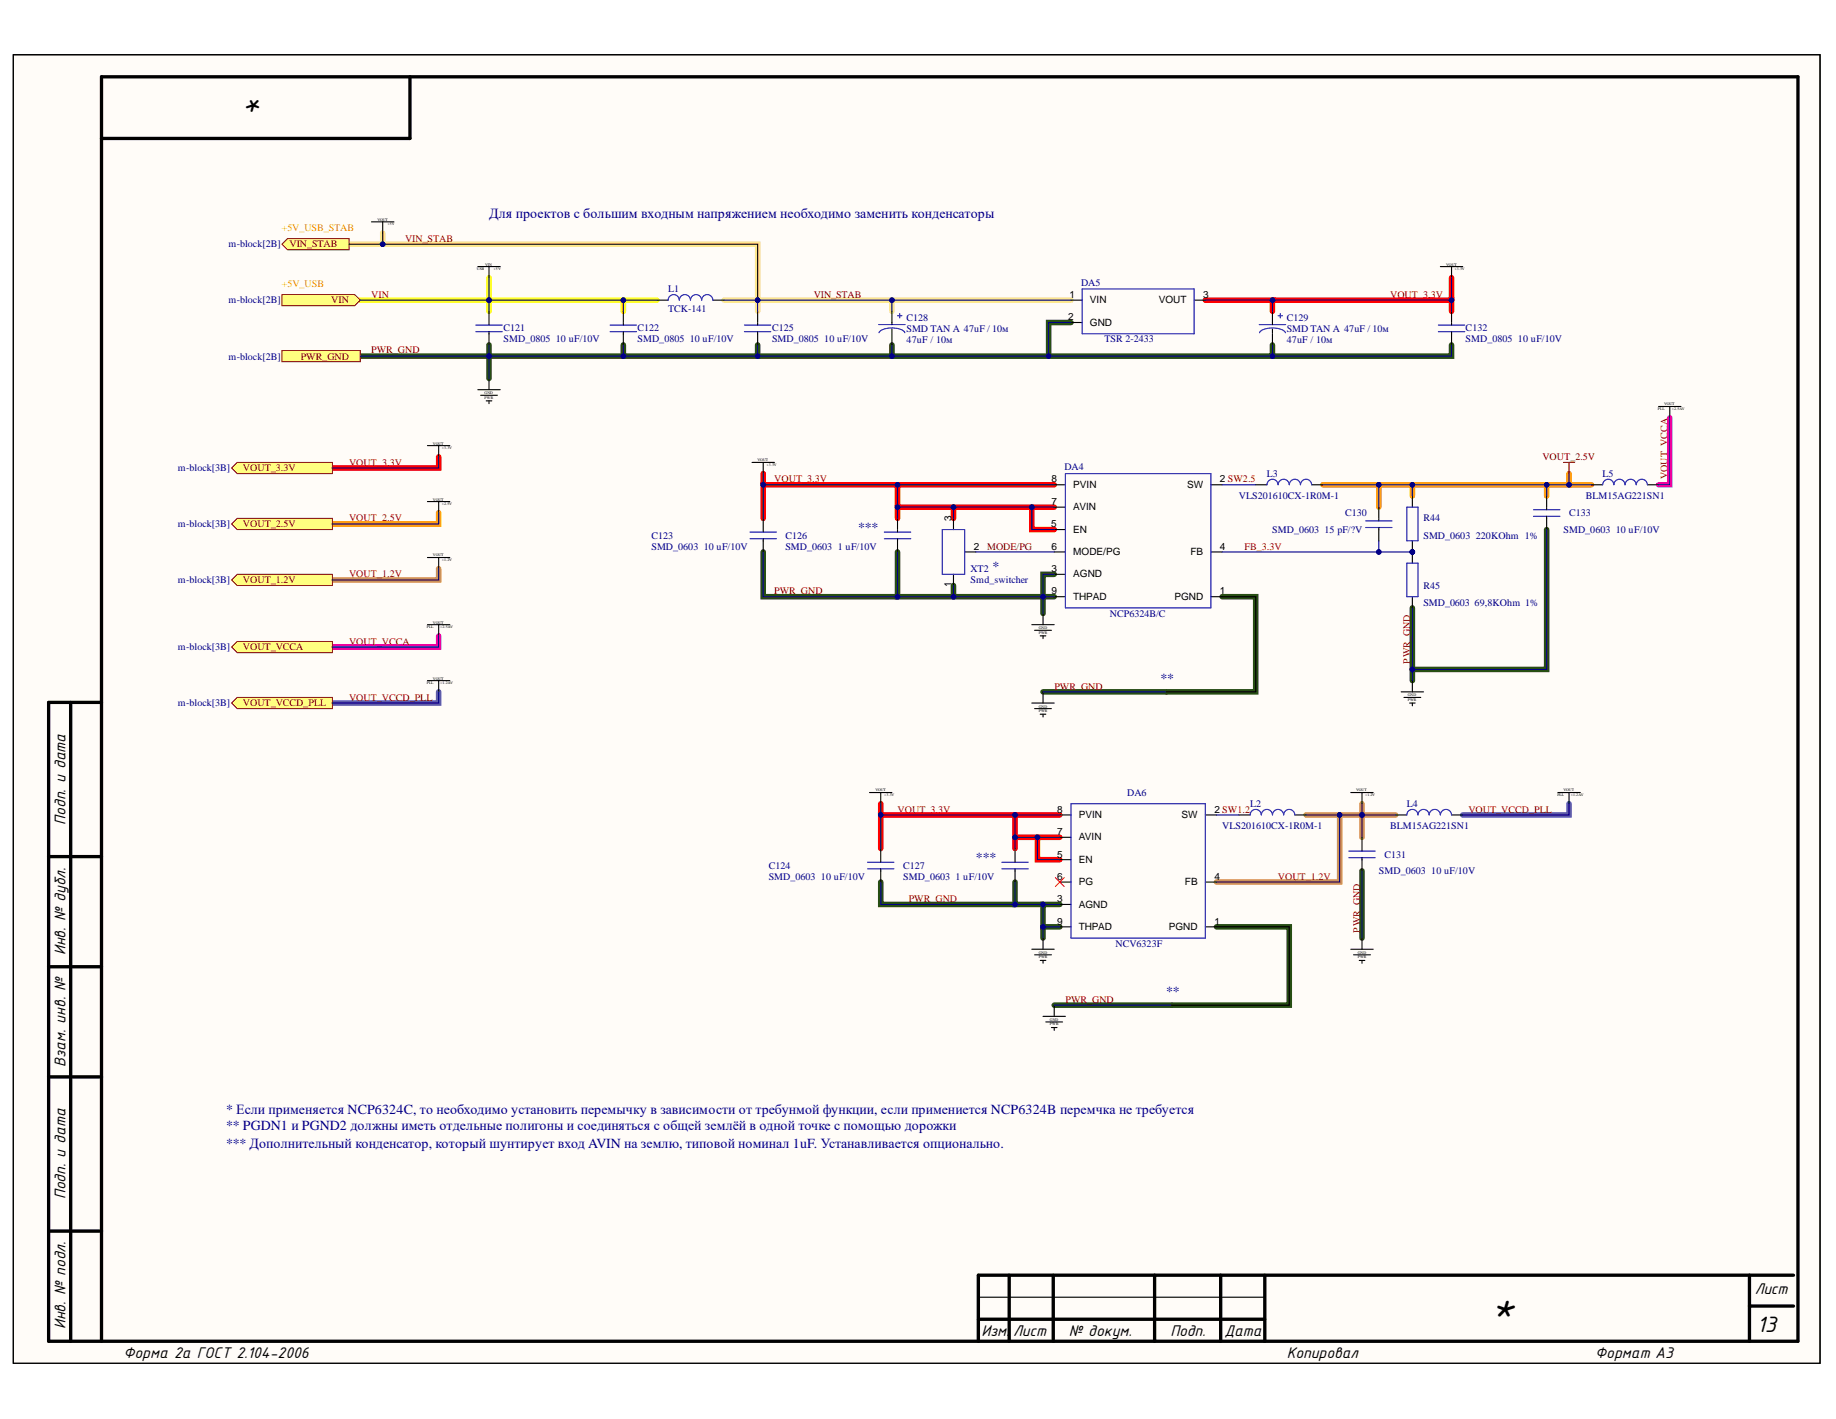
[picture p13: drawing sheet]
<svg xmlns="http://www.w3.org/2000/svg" width="279mm" height="216mm" viewBox="0 0 279 216" stroke-linecap="round" stroke-linejoin="round" font-family="sans-serif">
<defs><g id="words">
<text font-size="6.7" x="226.8" y="201.1">*</text>
<text font-size="5" x="40.3" y="14.6" transform="rotate(-180 40.3 14.6)">*</text>
<text font-size="3.6" x="267.4" y="202.6">13</text>
<g font-size="2.5">
<text x="10" y="125.5" transform="rotate(-90 10 125.5)">Подп. и дата</text>
<text x="10" y="145.4" transform="rotate(-90 10 145.4)">Инв. № дубл.</text>
<text x="10" y="162.4" transform="rotate(-90 10 162.4)">Взам. инв. №</text>
<text x="10" y="182.5" transform="rotate(-90 10 182.5)">Подп. и дата</text>
<text x="267" y="196.9">Лист</text>
<text x="10" y="202.3" transform="rotate(-90 10 202.3)">Инв. № подл.</text>
<text x="149.4" y="203.3">Изм.</text>
<text x="154.2" y="203.3">Лист</text>
<text x="162.6" y="203.3">№ докум.</text>
<text x="178.1" y="203.3">Подп.</text>
<text x="186.3" y="203.3">Дата</text>
<text x="18.8" y="206.6">Форма 2а ГОСТ 2.104-2006</text>
<text x="195.8" y="206.6">Копировал</text>
<text x="242.7" y="206.6">Формат А3</text>
</g>
<g font-size="2.1" fill="#000080">
<text x="74.4" y="33.2">Для проектов с большим входным напряжением необходимо заменить конденсаторы</text>
<text x="130.6" y="80.9">***</text>
<text x="151.1" y="86.9">*</text>
<text x="176.6" y="103.9">**</text>
<text x="148.5" y="131.2">***</text>
<text x="177.5" y="151.6">**</text>
<text x="34.4" y="169.5">* Если применяется NCP6324C, то необходимо установить перемычку в зависимости от требунмой функции, если примениется NCP6324B перемчка не требуется</text>
<text x="34.4" y="172">** PGDN1 и PGND2 должны иметь отдельные полигоны и соединяться с общей землёй в одной точке с помощью дорожки</text>
<text x="34.4" y="174.6">*** Дополнительный конденсатор, который шунтирует вход AVIN на землю, типовой номинал 1uF. Устанавливается опционально.</text>
</g>
<g font-size="1.5" fill="#f90">
<text x="42.9" y="35.1">+5V_USB_STAB</text>
<text x="42.9" y="43.6">+5V_USB</text>
</g>
<g font-size="1.5" fill="#000080">
<text x="34.8" y="37.6">m-block[2B]</text>
<text x="34.8" y="46.2">m-block[2B]</text>
<text x="101.7" y="44.5">L1</text>
<text x="101.7" y="47.5">TCK-141</text>
<text x="164.5" y="43.5">DA5</text>
<text x="76.6" y="50.3">C121</text>
<text x="76.6" y="52">SMD_0805 10 uF/10V</text>
<text x="97" y="50.3">C122</text>
<text x="97" y="52">SMD_0805 10 uF/10V</text>
<text x="117.5" y="50.3">C125</text>
<text x="117.5" y="52">SMD_0805 10 uF/10V</text>
<text x="138" y="52.3">47uF / 10м</text>
<text x="138" y="48.9">C128</text>
<text x="138" y="50.6">SMD TAN A 47uF / 10м</text>
<text x="168.1" y="52.1">TSR 2-2433</text>
<text x="195.8" y="52.3">47uF / 10м</text>
<text x="195.8" y="48.9">C129</text>
<text x="195.8" y="50.6">SMD TAN A 47uF / 10м</text>
<text x="223" y="50.3">C132</text>
<text x="223" y="52">SMD_0805 10 uF/10V</text>
<text x="34.8" y="54.7">m-block[2B]</text>
<text x="27.1" y="71.7">m-block[3B]</text>
<text x="162" y="71.5">DA4</text>
<text x="188.5" y="75.9">VLS201610CX-1R0M-1</text>
<text x="192.8" y="72.6">L3</text>
<text x="241.3" y="75.9">BLM15AG221SN1</text>
<text x="243.8" y="72.6">L5</text>
<text x="27.1" y="80.3">m-block[3B]</text>
<text x="99.1" y="81.9">C123</text>
<text x="99.1" y="83.6">SMD_0603 10 uF/10V</text>
<text x="119.5" y="81.9">C126</text>
<text x="119.5" y="83.6">SMD_0603 1 uF/10V</text>
<text x="193.6" y="81.1">SMD_0603 15 pF/?V</text>
<text x="204.7" y="78.5">C130</text>
<text x="216.6" y="79.3">R44</text>
<text x="216.6" y="81.9">SMD_0603 220KOhm 1%</text>
<text x="237.9" y="81.1">SMD_0603 10 uF/10V</text>
<text x="238.8" y="78.5">C133</text>
<text x="27.1" y="88.7">m-block[3B]</text>
<text x="147.7" y="87">XT2</text>
<text x="147.7" y="88.7">Smd_switcher</text>
<text x="216.6" y="89.6">R45</text>
<text x="168.9" y="93.9">NCP6324B/C</text>
<text x="216.6" y="92.2">SMD_0603 69,8KOhm 1%</text>
<text x="27.1" y="98.9">m-block[3B]</text>
<text x="27.1" y="107.5">m-block[3B]</text>
<text x="171.5" y="121.1">DA6</text>
<text x="190.2" y="122.8">L2</text>
<text x="214.1" y="122.8">L4</text>
<text x="186" y="126.2">VLS201610CX-1R0M-1</text>
<text x="210.7" y="130.5">C131</text>
<text x="211.5" y="126.2">BLM15AG221SN1</text>
<text x="117" y="132.2">C124</text>
<text x="117" y="133.9">SMD_0603 10 uF/10V</text>
<text x="137.4" y="132.2">C127</text>
<text x="137.4" y="133.9">SMD_0603 1 uF/10V</text>
<text x="209.8" y="133">SMD_0603 10 uF/10V</text>
<text x="169.8" y="144.1">NCV6323F</text>
</g>
<g font-size="1.5" fill="#800000">
<text x="44.1" y="37.6">VIN_STAB</text>
<text x="50.4" y="46.2">VIN</text>
<text x="123.8" y="45.3">VIN_STAB</text>
<text x="45.8" y="54.7">PWR_GND</text>
<text x="37" y="71.7">VOUT_3.3V</text>
<text x="234.7" y="70">VOUT_2.5V</text>
<text x="37" y="80.3">VOUT_2.5V</text>
<text x="150.2" y="83.6">MODE/PG</text>
<text x="37" y="88.7">VOUT_1.2V</text>
<text x="37" y="98.9">VOUT_VCCA</text>
<text x="37" y="107.5">VOUT_VCCD_PLL</text>
</g>
<g font-size="1.5" fill="#980000">
<text x="61.7" y="36.8">VIN_STAB</text>
<text x="56.5" y="45.3">VIN</text>
<text x="211.5" y="45.3">VOUT_3.3V</text>
<text x="56.5" y="53.8">PWR_GND</text>
<text x="53.1" y="70.9">VOUT_3.3V</text>
<text x="117.8" y="73.4">VOUT_3.3V</text>
<text x="253.7" y="72.9" transform="rotate(-90 253.7 72.9)">VOUT_VCCA</text>
<text x="53.1" y="79.3">VOUT_2.5V</text>
<text x="189.4" y="83.6">FB_3.3V</text>
<text x="53.1" y="87.9">VOUT_1.2V</text>
<text x="117.8" y="90.4">PWR_GND</text>
<text x="53.1" y="98.1">VOUT_VCCA</text>
<text x="214.6" y="101" transform="rotate(-90 214.6 101)">PWR_GND</text>
<text x="53.1" y="106.6">VOUT_VCCD_PLL</text>
<text x="160.5" y="104.9">PWR_GND</text>
<text x="136.6" y="123.6">VOUT_3.3V</text>
<text x="223.5" y="123.6">VOUT_VCCD_PLL</text>
<text x="138.3" y="137.2">PWR_GND</text>
<text x="194.5" y="133.9">VOUT_1.2V</text>
<text x="207" y="141.9" transform="rotate(-90 207 141.9)">PWR_GND</text>
<text x="162.1" y="152.5">PWR_GND</text>
</g>
<g font-size="1.5">
<text x="162.7" y="45.3">1</text>
<text x="165.9" y="46.2">VIN</text>
<text x="176.4" y="46.2">VOUT</text>
<text x="183.1" y="45.3">3</text>
<text x="162.6" y="48.7">2</text>
<text x="165.9" y="49.6">GND</text>
<text x="160" y="73.4">8</text>
<text x="160" y="76.8">7</text>
<text x="163.3" y="74.2">PVIN</text>
<text x="163.3" y="77.6">AVIN</text>
<text x="180.7" y="74.2">SW</text>
<text x="185.7" y="73.4">2 SW2.5</text>
<text x="144.8" y="79.2" transform="rotate(-90 144.8 79.2)">3</text>
<text x="148.2" y="83.6">2</text>
<text x="159.9" y="80.3">5</text>
<text x="160" y="83.6">6</text>
<text x="163.3" y="81.1">EN</text>
<text x="185.7" y="83.6">4</text>
<text x="144.8" y="89.3" transform="rotate(-90 144.8 89.3)">1</text>
<text x="160" y="87">3</text>
<text x="163.3" y="87.9">AGND</text>
<text x="163.3" y="84.5">MODE/PG</text>
<text x="181.2" y="84.5">FB</text>
<text x="160" y="90.4">9</text>
<text x="163.3" y="91.3">THPAD</text>
<text x="178.7" y="91.3">PGND</text>
<text x="185.7" y="90.4">1</text>
<text x="160.9" y="123.6">8</text>
<text x="164.2" y="124.5">PVIN</text>
<text x="179.8" y="124.5">SW</text>
<text x="184.8" y="123.6">2 SW1.2</text>
<text x="160.9" y="127">7</text>
<text x="160.9" y="130.5">5</text>
<text x="164.2" y="127.9">AVIN</text>
<text x="164.2" y="131.3">EN</text>
<text x="160.9" y="137.2">3</text>
<text x="160.9" y="133.9">6</text>
<text x="164.2" y="134.7">PG</text>
<text x="180.3" y="134.7">FB</text>
<text x="184.8" y="133.9">4</text>
<text x="160.9" y="140.7">9</text>
<text x="164.2" y="138.1">AGND</text>
<text x="164.2" y="141.6">THPAD</text>
<text x="177.9" y="141.6">PGND</text>
<text x="184.8" y="140.7">1</text>
</g>
<g font-size=".6">
<text x="57.4" y="33.6">VOUT</text>
<text x="59" y="34.3">+5V</text>
<text x="72.6" y="41.1">USB</text>
<text x="73.8" y="40.4">VIN</text>
<text x="75.1" y="41.1">+5V</text>
<text x="220.1" y="40.4">VOUT</text>
<text x="221.3" y="41.1">+3.3V</text>
<text x="73.8" y="60">GND</text>
<text x="73.8" y="60.6">PWR</text>
<text x="252.3" y="62.3">PLL</text>
<text x="253.2" y="61.6">VOUT</text>
<text x="254.4" y="62.3">+2.5AV</text>
<text x="65.9" y="67.7">VOUT</text>
<text x="67.2" y="68.3">+3.3V</text>
<text x="115.3" y="70.2">VOUT</text>
<text x="116.6" y="70.9">+3.3V</text>
<text x="65.9" y="76.2">VOUT</text>
<text x="67.2" y="76.9">+2.5V</text>
<text x="65.9" y="84.6">VOUT</text>
<text x="67.2" y="85.3">+1.2V</text>
<text x="65" y="95.6">PLL</text>
<text x="65.9" y="94.9">VOUT</text>
<text x="67" y="95.6">+2.5AV</text>
<text x="158.1" y="95.7">GND</text>
<text x="158.1" y="96.4">PWR</text>
<text x="65" y="104.1">PLL</text>
<text x="65.9" y="103.4">VOUT</text>
<text x="67" y="104.1">+1.2AV</text>
<text x="158.1" y="107.6">GND</text>
<text x="214.2" y="106">GND</text>
<text x="214.2" y="106.6">PWR</text>
<text x="158.1" y="108.3">PWR</text>
<text x="133.2" y="120.4">VOUT</text>
<text x="134.6" y="121.1">+3.3V</text>
<text x="206.4" y="120.4">VOUT</text>
<text x="207.7" y="121.1">+1.2V</text>
<text x="237" y="121.1">PLL</text>
<text x="237.9" y="120.4">VOUT</text>
<text x="239" y="121.1">+1.2AV</text>
<text x="158.1" y="145.1">GND</text>
<text x="158.1" y="145.8">PWR</text>
<text x="206.6" y="145.1">GND</text>
<text x="206.6" y="145.8">PWR</text>
<text x="159.8" y="155.3">GND</text>
<text x="159.8" y="156">PWR</text>
</g>
</g></defs>
<path d="M2 8.3h275v199.1h-275z" fill-rule="evenodd" fill="#fffcf8"/>
<path d="M2 8.3h275v199.1h-275z" fill="none" stroke="#000" stroke-width=".15"/>
<path d="M2 8.3h275v199.1h-275z" fill-rule="evenodd" fill="#fffcf8"/>
<path d="M2 8.3h275v199.1h-275z" fill="none" stroke="#000" stroke-width=".15"/>
<path d="M53.1 37.2h62.2v8.5h20.4v1.7M58.2 35.5v1.7M110.2 45.7h5.1v1.7M135.7 45.7h27.3" fill="none" stroke="#ffe599" stroke-width=".85"/>
<path d="M74.4 42.3v3.4h-19.6M94.9 45.7v1.7M100 45.7h-25.6v1.7" fill="none" stroke="#ff0" stroke-width=".85"/>
<g fill="none" stroke="#274e13" stroke-width=".85">
<path d="M74.4 52.5v5.1M94.9 52.5v1.7M115.3 52.5v1.7h-60.5M135.7 52.5v1.7h-20.4M163 49.1h-3.4v5.1M193.6 52.5v1.7h-57.9M220.9 52.5v1.7h-27.3M116.1 84v6.8h20.5M136.6 84v6.8h23.8M145.1 89.1v1.7M160.4 87.4h-1.7v5.9M186 90.8h5.1v14.5h-32.4"/>
<path d="M214.9 92.5v11.1M235.4 80.6v21.3h-20.5M134 134.2v3.4h20.5M154.5 134.2v3.4h4.2M161.3 137.6h-2.6v3.4h2.6M207.3 132.5v10.2M158.7 141v1.7M185.1 141h11.1v11.9h-35.8"/>
</g>
<g fill="none" stroke="#f00" stroke-width=".85">
<path d="M183.4 45.7h10.2v1.7M193.6 45.7h27.3v1.7M220.9 42.3v3.4M66.8 69.5v1.7h-16.2M116.1 72.1v1.7M136.6 73.8v3.4M145.1 77.2v1.7M157 77.2v3.4h3.4M160.4 77.2h-23.8v1.7M160.4 73.8h-44.3v5.1M134 122.3v1.7M154.5 124v3.4"/>
<path d="M157.9 127.4v3.4h3.4M161.3 127.4h-6.8v1.7M161.3 124h-27.3v5.1"/>
</g>
<path d="M66.8 78v1.7h-16.2M209.8 73.8v3.4M214.9 73.8v1.7M235.4 73.8v1.7M238.8 72.1v1.7h-37.5M238.8 73.8h3.4" fill="none" stroke="#f90" stroke-width=".85"/>
<path d="M66.8 86.5v1.7h-16.2M203.9 124v10.2h-18.8M207.3 122.3v1.7h-8.5M212.4 124h-5.1v3.4" fill="none" stroke="#e69138" stroke-width=".85"/>
<path d="M66.8 105.3v1.7h-16.2M238.8 122.3v1.7h-16.2" fill="none" stroke="#674ea7" stroke-width=".85"/>
<path d="M254.1 63.6v10.2h-1.7M66.8 96.7v1.8h-16.2" fill="none" stroke="#f0f" stroke-width=".85"/>
<g fill="none" stroke="#000" stroke-width=".51">
<path d="M62.4 11.7v9.4h-47M7.4 106.9h8M7.4 106.9v97.2h266.2v-192.4h-258.2v192.4M10.8 106.9v97.2M7.4 130.3h8M7.4 147.1h8M7.4 163.9h8M7.4 187.3h8M153.6 194v10.1M160.3 194v10.1M175.7 194v10.1M185.8 194v10.1"/>
<path d="M192.5 194v10.1M266.2 194v10.1M266.2 198.7h6.7M272.9 194h-124v10.1M148.9 200.7h43.6"/>
</g>
<path d="M2 8.3h275v199.1h-275zM163 45.7h1.7M163 49.1h1.7M181.7 45.7h1.7M148.9 197.4h43.6" fill="none" stroke="#000" stroke-width=".17"/>
<path d="M164.7 44h17v6.8h-17z" fill="none" stroke="#00f" stroke-width=".17"/>
<path d="M42.9 53.3h11.9v1.7h-11.9z" fill-rule="evenodd" fill="#ffff80"/>
<path d="M42.9 53.3h11.9v1.7h-11.9z" fill="none" stroke="#800000" stroke-width=".15"/>
<path d="M42.9 44.8h11.1l.8 .9-.8 .8h-11.1z" fill-rule="evenodd" fill="#ffff80"/>
<path d="M42.9 44.8h11.1l.8 .9-.8 .8h-11.1z" fill="none" stroke="#800000" stroke-width=".15"/>
<path d="M74.4 47.4v1.6M74.4 49.1v.4M74.4 50.5v2M94.9 47.4v1.6M94.9 49.1v.4M94.9 50.5v2M100 45.7h1.7M108.5 45.7h1.7M115.3 47.4v1.6M115.3 49.1v.4M115.3 50.5v2" fill="none" stroke="#000" stroke-width=".17"/>
<path d="M72.4 50.5h4M72.4 49.5h4M92.8 50.5h4.1M92.8 49.5h4.1M108.5 45.7a.85 .85 0 0 0-.9-.9 .85 .85 0 0 0-.8 .9 .85 .85 0 0 0-.9-.9 .85 .85 0 0 0-.8 .9 .84 .84 0 0 0-.9-.9 .84 .84 0 0 0-.8 .9 .85 .85 0 0 0-.9-.9 .85 .85 0 0 0-.8 .9M113.3 50.5h4M113.3 49.5h4" fill="none" stroke="#00f" stroke-width=".17"/>
<path d="M35.2 71.2l.9-.8h14.5v1.7h-14.5z" fill-rule="evenodd" fill="#ffff80"/>
<path d="M35.2 71.2l.9-.8h14.5v1.7h-14.5z" fill="none" stroke="#800000" stroke-width=".15"/>
<g fill="none" stroke="#000" stroke-width=".17">
<path d="M220.9 47.4v1.6M220.9 49.1v.4M220.9 50.5v2M136.6 78.9v1.6M160.4 73.8h1.7M160.4 77.2h1.7M184.3 73.8h1.7M191.1 73.8h1.7M199.6 73.8h1.7M235.4 75.5v1.6M235.4 77.2v.4M235.4 78.6v2"/>
<path d="M136.6 80.6v.4M136.6 82v2M160.4 90.8h1.7M160.4 87.4h1.7M160.4 84h1.7M160.4 80.6h1.7M184.3 90.8h1.7M184.3 84h1.7"/>
</g>
<path d="M218.9 50.5h4M218.9 49.5h4M162.1 72.1h22.2v20.4h-22.2zM194.5 73.8a.84 .84 0 0 0-.9-.9 .84 .84 0 0 0-.8 .9M199.6 73.8a.85 .85 0 0 0-.8-.9 .85 .85 0 0 0-.9 .9 .86 .86 0 0 0-.9-.9 .86 .86 0 0 0-.8 .9 .84 .84 0 0 0-.9-.9 .84 .84 0 0 0-.8 .9M233.4 78.6h4M233.4 77.6h4M134.6 82h4M134.6 81h4" fill="none" stroke="#00f" stroke-width=".17"/>
<circle cx="214.9" cy="84" r=".34" fill="#000080"/>
<circle cx="214.9" cy="84" r=".34" fill="none" stroke="#000080" stroke-width=".15"/>
<path d="M214.9 82.3v1.7" fill="none" stroke="#000" stroke-width=".17"/>
<circle cx="214.9" cy="84" r=".34" fill="#000080"/>
<circle cx="214.9" cy="84" r=".34" fill="none" stroke="#000080" stroke-width=".15"/>
<path d="M214.9 75.5v1.7" fill="none" stroke="#000" stroke-width=".17"/>
<path d="M214.1 77.2h1.7v5.1h-1.7z" fill="none" stroke="#00f" stroke-width=".17"/>
<circle cx="214.9" cy="84" r=".34" fill="#000080"/>
<circle cx="214.9" cy="84" r=".34" fill="none" stroke="#000080" stroke-width=".15"/>
<path d="M214.9 84v1.7M214.9 90.8v1.7" fill="none" stroke="#000" stroke-width=".17"/>
<circle cx="214.9" cy="84" r=".34" fill="#000080"/>
<circle cx="214.9" cy="84" r=".34" fill="none" stroke="#000080" stroke-width=".15"/>
<path d="M207.8 79.3h4M207.8 80.3h4M214.1 85.7h1.7v5.1h-1.7z" fill="none" stroke="#00f" stroke-width=".17"/>
<path d="M209.8 77.2v1.6M209.8 78.9v.4M209.8 80.3v2" fill="none" stroke="#000" stroke-width=".17"/>
<path d="M237.9 70.4h1.7M238.8 70.4v1.7" fill="none" stroke="#800000" stroke-width=".17"/>
<path d="M35.2 79.7l.9-.8h14.5v1.7h-14.5z" fill-rule="evenodd" fill="#ffff80"/>
<path d="M35.2 79.7l.9-.8h14.5v1.7h-14.5z" fill="none" stroke="#800000" stroke-width=".15"/>
<g fill="none" stroke="#000" stroke-width=".17">
<path d="M116.1 78.9v1.6M145.1 78.9v1.7M116.1 80.6v.4M116.1 82v2M145.1 87.4v1.7M146.8 84h1.7M134 129.1v1.7M134 130.9v.3M134 132.2v2M154.5 129.1v1.7M154.5 130.9v.3M154.5 132.2v2"/>
<path d="M161.3 124h1.7M161.3 137.6h1.7M161.3 134.2h1.7M161.3 127.4h1.7M161.3 130.8h1.7M183.4 124h1.7M183.4 134.2h1.7M188.5 124h1.7M197.1 124h1.7M207.3 127.4v1.7M207.3 129.2v.3M207.3 130.5v2"/>
<path d="M161.3 141h1.7M183.4 141h1.7"/>
</g>
<path d="M114.1 82h4.1M114.1 81h4.1M143.4 80.6h3.4v6.8h-3.4zM132 132.2h4M132 131.2h4M152.5 132.2h4M152.5 131.2h4M197 124a.85 .85 0 0 0-.8-.8 .85 .85 0 0 0-.9 .8 .85 .85 0 0 0-.8-.8 .85 .85 0 0 0-.9 .8 .85 .85 0 0 0-.8-.8 .85 .85 0 0 0-.9 .8 .85 .85 0 0 0-.8-.8 .85 .85 0 0 0-.9 .8M205.3 130.5h4M205.3 129.5h4M163 142.7v-20.4h20.4v20.4h-20.4" fill="none" stroke="#00f" stroke-width=".17"/>
<path d="M160.6 133.5l1.4 1.4M162 133.5l-1.4 1.4" fill="none" stroke="#f00" stroke-width=".15"/>
<path d="M35.2 88.2l.9-.8h14.5v1.7h-14.5z" fill-rule="evenodd" fill="#ffff80"/>
<path d="M35.2 88.2l.9-.8h14.5v1.7h-14.5z" fill="none" stroke="#800000" stroke-width=".15"/>
<path d="M242.2 73.8h1.7M250.7 73.8h1.7M212.4 124h1.7M220.9 124h1.7" fill="none" stroke="#000" stroke-width=".17"/>
<path d="M245.6 73.8a.85 .85 0 0 0-.9-.9 .85 .85 0 0 0-.8 .9M250.7 73.8a.85 .85 0 0 0-.9-.9 .85 .85 0 0 0-.8 .9 .85 .85 0 0 0-.9-.9 .85 .85 0 0 0-.8 .9 .84 .84 0 0 0-.9-.9 .84 .84 0 0 0-.8 .9M217.5 124a.85 .85 0 0 0-.9-.8 .85 .85 0 0 0-.8 .8 .85 .85 0 0 0-.9-.8 .85 .85 0 0 0-.8 .8M219.2 124a.85 .85 0 0 0-.9-.8 .85 .85 0 0 0-.8 .8M220.9 124a.84 .84 0 0 0-.9-.8 .84 .84 0 0 0-.8 .8" fill="none" stroke="#00f" stroke-width=".17"/>
<path d="M35.2 98.5l.9-.9h14.5v1.7h-14.5z" fill-rule="evenodd" fill="#ffff80"/>
<path d="M35.2 98.5l.9-.9h14.5v1.7h-14.5z" fill="none" stroke="#800000" stroke-width=".15"/>
<path d="M35.2 107l.9-.9h14.5v1.7h-14.5z" fill-rule="evenodd" fill="#ffff80"/>
<path d="M35.2 107l.9-.9h14.5v1.7h-14.5z" fill="none" stroke="#800000" stroke-width=".15"/>
<path d="M42.9 37.2l.9-.9h9.3v1.7h-9.3z" fill-rule="evenodd" fill="#ffff80"/>
<path d="M42.9 37.2l.9-.9h9.3v1.7h-9.3z" fill="none" stroke="#800000" stroke-width=".15"/>
<g fill="none" stroke="#000" stroke-width=".17">
<path d="M56.5 33.7h3.4M58.2 33.7v1.8M72.7 59.3h3.4M72.7 40.6h3.4M74.4 40.6v1.7M74.4 57.6v1.7M193.6 47.4v2M193.6 50.1v.6M193.6 50.8v1.7M219.2 40.6h3.4M220.9 40.6v1.7M65 76.3h3.5"/>
<path d="M65 67.8h3.5M66.8 67.8v1.7M66.8 76.3v1.7M73.1 60.1h2.6M74 61h.8M74.4 61v.4M114.4 70.4h3.4M116.1 70.4v1.7M252.4 61.8h3.4M254.1 61.8v1.8M65 95h3.5M65 84.8h3.5"/>
<path d="M66.8 84.8v1.7M66.8 95v1.7M157 95h3.4M157.4 95.9h2.6M158.3 96.7h.9M158.7 93.3v1.7M158.7 96.7v.5M65 103.6h3.5M66.8 103.6v1.7M157 107h3.4M157.4 107.8h2.6M158.3 108.7h.9"/>
<path d="M158.7 105.3v1.7M158.7 108.7v.4M213.2 105.3h3.4M213.7 106.1h2.5M214.5 107h.9M214.9 103.6v1.7M214.9 107v.4M132.3 120.6h3.4M134 120.6v1.7M205.6 120.6h3.4M207.3 120.6v1.7M237.1 120.6h3.4"/>
<path d="M238.8 120.6v1.7M157 144.4h3.4M157.4 145.3h2.6M158.3 146.1h.9M158.7 142.7v1.7M158.7 146.1v.5M158.7 154.6h3.4M159.2 155.5h2.5M160 156.3h.9M160.4 152.9v1.7M160.4 156.3v.5M205.6 144.4h3.4"/>
<path d="M206 145.3h2.5M206.8 146.1h.9M207.3 142.7v1.7M207.3 146.1v.5"/>
</g>
<path d="M191.6 49.4h4.1M191.7 50.6a2.45 2.45 0 0 1 2.4-.7 1.76 1.76 0 0 1 1.5 .7M194.5 48h.7M194.8 47.7v.7" fill="none" stroke="#00f" stroke-width=".17"/>
<path d="M110.2 45.7h5.1v1.7" fill="none" stroke="#000080" stroke-width=".17"/>
<circle cx="115.3" cy="45.7" r=".34" fill="#000080"/>
<circle cx="115.3" cy="45.7" r=".34" fill="none" stroke="#000080" stroke-width=".15"/>
<path d="M74.4 42.3v3.4" fill="none" stroke="#000080" stroke-width=".17"/>
<circle cx="74.4" cy="45.7" r=".34" fill="#000080"/>
<circle cx="74.4" cy="45.7" r=".34" fill="none" stroke="#000080" stroke-width=".15"/>
<path d="M100 45.7h-25.6v1.7" fill="none" stroke="#000080" stroke-width=".17"/>
<circle cx="74.4" cy="45.7" r=".34" fill="#000080"/>
<circle cx="74.4" cy="45.7" r=".34" fill="none" stroke="#000080" stroke-width=".15"/>
<circle cx="94.9" cy="45.7" r=".34" fill="#000080"/>
<circle cx="94.9" cy="45.7" r=".34" fill="none" stroke="#000080" stroke-width=".15"/>
<path d="M94.9 45.7v1.7" fill="none" stroke="#000080" stroke-width=".17"/>
<circle cx="94.9" cy="45.7" r=".34" fill="#000080"/>
<circle cx="94.9" cy="45.7" r=".34" fill="none" stroke="#000080" stroke-width=".15"/>
<path d="M94.9 52.5v1.7" fill="none" stroke="#000080" stroke-width=".17"/>
<circle cx="94.9" cy="54.2" r=".34" fill="#000080"/>
<circle cx="94.9" cy="54.2" r=".34" fill="none" stroke="#000080" stroke-width=".15"/>
<path d="M74.4 52.5v1.7" fill="none" stroke="#000080" stroke-width=".17"/>
<circle cx="74.4" cy="54.2" r=".34" fill="#000080"/>
<circle cx="74.4" cy="54.2" r=".34" fill="none" stroke="#000080" stroke-width=".15"/>
<path d="M115.3 52.5v1.7h-40.9" fill="none" stroke="#000080" stroke-width=".17"/>
<circle cx="74.4" cy="54.2" r=".34" fill="#000080"/>
<circle cx="74.4" cy="54.2" r=".34" fill="none" stroke="#000080" stroke-width=".15"/>
<circle cx="94.9" cy="54.2" r=".34" fill="#000080"/>
<circle cx="94.9" cy="54.2" r=".34" fill="none" stroke="#000080" stroke-width=".15"/>
<circle cx="115.3" cy="54.2" r=".34" fill="#000080"/>
<circle cx="115.3" cy="54.2" r=".34" fill="none" stroke="#000080" stroke-width=".15"/>
<path d="M74.4 54.2v3.4" fill="none" stroke="#000080" stroke-width=".17"/>
<circle cx="74.4" cy="54.2" r=".34" fill="#000080"/>
<circle cx="74.4" cy="54.2" r=".34" fill="none" stroke="#000080" stroke-width=".15"/>
<path d="M115.3 45.7h20.4v1.7" fill="none" stroke="#000080" stroke-width=".17"/>
<circle cx="115.3" cy="45.7" r=".34" fill="#000080"/>
<circle cx="115.3" cy="45.7" r=".34" fill="none" stroke="#000080" stroke-width=".15"/>
<circle cx="135.7" cy="45.7" r=".34" fill="#000080"/>
<circle cx="135.7" cy="45.7" r=".34" fill="none" stroke="#000080" stroke-width=".15"/>
<path d="M135.7 52.5v1.7h-20.4" fill="none" stroke="#000080" stroke-width=".17"/>
<circle cx="135.7" cy="54.2" r=".34" fill="#000080"/>
<circle cx="135.7" cy="54.2" r=".34" fill="none" stroke="#000080" stroke-width=".15"/>
<circle cx="115.3" cy="54.2" r=".34" fill="#000080"/>
<circle cx="115.3" cy="54.2" r=".34" fill="none" stroke="#000080" stroke-width=".15"/>
<path d="M54.8 45.7h19.6" fill="none" stroke="#000080" stroke-width=".17"/>
<circle cx="74.4" cy="45.7" r=".34" fill="#000080"/>
<circle cx="74.4" cy="45.7" r=".34" fill="none" stroke="#000080" stroke-width=".15"/>
<path d="M54.8 54.2h19.6" fill="none" stroke="#000080" stroke-width=".17"/>
<circle cx="74.4" cy="54.2" r=".34" fill="#000080"/>
<circle cx="74.4" cy="54.2" r=".34" fill="none" stroke="#000080" stroke-width=".15"/>
<path d="M183.4 45.7h10.2v1.7M66.8 69.5v1.7h-16.2" fill="none" stroke="#000080" stroke-width=".17"/>
<circle cx="193.6" cy="45.7" r=".34" fill="#000080"/>
<circle cx="193.6" cy="45.7" r=".34" fill="none" stroke="#000080" stroke-width=".15"/>
<path d="M135.7 45.7h27.3" fill="none" stroke="#000080" stroke-width=".17"/>
<circle cx="135.7" cy="45.7" r=".34" fill="#000080"/>
<circle cx="135.7" cy="45.7" r=".34" fill="none" stroke="#000080" stroke-width=".15"/>
<path d="M193.6 52.5v1.7h-57.9" fill="none" stroke="#000080" stroke-width=".17"/>
<circle cx="193.6" cy="54.2" r=".34" fill="#000080"/>
<circle cx="193.6" cy="54.2" r=".34" fill="none" stroke="#000080" stroke-width=".15"/>
<circle cx="159.6" cy="54.2" r=".34" fill="#000080"/>
<circle cx="159.6" cy="54.2" r=".34" fill="none" stroke="#000080" stroke-width=".15"/>
<circle cx="135.7" cy="54.2" r=".34" fill="#000080"/>
<circle cx="135.7" cy="54.2" r=".34" fill="none" stroke="#000080" stroke-width=".15"/>
<path d="M163 49.1h-3.4v5.1" fill="none" stroke="#000080" stroke-width=".17"/>
<circle cx="159.6" cy="54.2" r=".34" fill="#000080"/>
<circle cx="159.6" cy="54.2" r=".34" fill="none" stroke="#000080" stroke-width=".15"/>
<path d="M193.6 45.7h27.3v1.7" fill="none" stroke="#000080" stroke-width=".17"/>
<circle cx="193.6" cy="45.7" r=".34" fill="#000080"/>
<circle cx="193.6" cy="45.7" r=".34" fill="none" stroke="#000080" stroke-width=".15"/>
<circle cx="220.9" cy="45.7" r=".34" fill="#000080"/>
<circle cx="220.9" cy="45.7" r=".34" fill="none" stroke="#000080" stroke-width=".15"/>
<path d="M220.9 52.5v1.7h-27.3" fill="none" stroke="#000080" stroke-width=".17"/>
<circle cx="193.6" cy="54.2" r=".34" fill="#000080"/>
<circle cx="193.6" cy="54.2" r=".34" fill="none" stroke="#000080" stroke-width=".15"/>
<path d="M220.9 42.3v3.4" fill="none" stroke="#000080" stroke-width=".17"/>
<circle cx="220.9" cy="45.7" r=".34" fill="#000080"/>
<circle cx="220.9" cy="45.7" r=".34" fill="none" stroke="#000080" stroke-width=".15"/>
<path d="M186 73.8h5.1M158.7 90.8h1.7" fill="none" stroke="#000080" stroke-width=".17"/>
<circle cx="158.7" cy="90.8" r=".34" fill="#000080"/>
<circle cx="158.7" cy="90.8" r=".34" fill="none" stroke="#000080" stroke-width=".15"/>
<path d="M148.5 84h11.9M160.4 87.4h-1.7v5.9" fill="none" stroke="#000080" stroke-width=".17"/>
<circle cx="158.7" cy="90.8" r=".34" fill="#000080"/>
<circle cx="158.7" cy="90.8" r=".34" fill="none" stroke="#000080" stroke-width=".15"/>
<path d="M145.1 89.1v1.7" fill="none" stroke="#000080" stroke-width=".17"/>
<circle cx="145.1" cy="90.8" r=".34" fill="#000080"/>
<circle cx="145.1" cy="90.8" r=".34" fill="none" stroke="#000080" stroke-width=".15"/>
<path d="M214.9 92.5v11.1" fill="none" stroke="#000080" stroke-width=".17"/>
<circle cx="214.9" cy="101.9" r=".34" fill="#000080"/>
<circle cx="214.9" cy="101.9" r=".34" fill="none" stroke="#000080" stroke-width=".15"/>
<path d="M235.4 80.6v21.3h-20.5" fill="none" stroke="#000080" stroke-width=".17"/>
<circle cx="214.9" cy="101.9" r=".34" fill="#000080"/>
<circle cx="214.9" cy="101.9" r=".34" fill="none" stroke="#000080" stroke-width=".15"/>
<path d="M66.8 78v1.7h-16.2M235.4 73.8v1.7" fill="none" stroke="#000080" stroke-width=".17"/>
<circle cx="235.4" cy="73.8" r=".34" fill="#000080"/>
<circle cx="235.4" cy="73.8" r=".34" fill="none" stroke="#000080" stroke-width=".15"/>
<path d="M209.8 82.3v1.7" fill="none" stroke="#000080" stroke-width=".17"/>
<circle cx="209.8" cy="84" r=".34" fill="#000080"/>
<circle cx="209.8" cy="84" r=".34" fill="none" stroke="#000080" stroke-width=".15"/>
<path d="M209.8 73.8v3.4" fill="none" stroke="#000080" stroke-width=".17"/>
<circle cx="209.8" cy="73.8" r=".34" fill="#000080"/>
<circle cx="209.8" cy="73.8" r=".34" fill="none" stroke="#000080" stroke-width=".15"/>
<path d="M214.9 73.8v1.7" fill="none" stroke="#000080" stroke-width=".17"/>
<circle cx="214.9" cy="73.8" r=".34" fill="#000080"/>
<circle cx="214.9" cy="73.8" r=".34" fill="none" stroke="#000080" stroke-width=".15"/>
<path d="M186 84h28.9" fill="none" stroke="#000080" stroke-width=".17"/>
<circle cx="209.8" cy="84" r=".34" fill="#000080"/>
<circle cx="209.8" cy="84" r=".34" fill="none" stroke="#000080" stroke-width=".15"/>
<circle cx="214.9" cy="84" r=".34" fill="#000080"/>
<circle cx="214.9" cy="84" r=".34" fill="none" stroke="#000080" stroke-width=".15"/>
<path d="M238.8 72.1v1.7h-37.5" fill="none" stroke="#000080" stroke-width=".17"/>
<circle cx="209.8" cy="73.8" r=".34" fill="#000080"/>
<circle cx="209.8" cy="73.8" r=".34" fill="none" stroke="#000080" stroke-width=".15"/>
<circle cx="214.9" cy="73.8" r=".34" fill="#000080"/>
<circle cx="214.9" cy="73.8" r=".34" fill="none" stroke="#000080" stroke-width=".15"/>
<circle cx="235.4" cy="73.8" r=".34" fill="#000080"/>
<circle cx="235.4" cy="73.8" r=".34" fill="none" stroke="#000080" stroke-width=".15"/>
<circle cx="238.8" cy="73.8" r=".34" fill="#000080"/>
<circle cx="238.8" cy="73.8" r=".34" fill="none" stroke="#000080" stroke-width=".15"/>
<path d="M158.7 105.3h18.8M161.3 137.6h-2.6v3.4h2.6" fill="none" stroke="#000080" stroke-width=".17"/>
<circle cx="158.7" cy="137.6" r=".34" fill="#000080"/>
<circle cx="158.7" cy="137.6" r=".34" fill="none" stroke="#000080" stroke-width=".15"/>
<circle cx="158.7" cy="141" r=".34" fill="#000080"/>
<circle cx="158.7" cy="141" r=".34" fill="none" stroke="#000080" stroke-width=".15"/>
<path d="M158.7 141v1.7" fill="none" stroke="#000080" stroke-width=".17"/>
<circle cx="158.7" cy="141" r=".34" fill="#000080"/>
<circle cx="158.7" cy="141" r=".34" fill="none" stroke="#000080" stroke-width=".15"/>
<path d="M145.1 77.2v1.7M160.4 152.9h17.9" fill="none" stroke="#000080" stroke-width=".17"/>
<circle cx="145.1" cy="77.2" r=".34" fill="#000080"/>
<circle cx="145.1" cy="77.2" r=".34" fill="none" stroke="#000080" stroke-width=".15"/>
<path d="M136.6 84v6.8h22.1" fill="none" stroke="#000080" stroke-width=".17"/>
<circle cx="158.7" cy="90.8" r=".34" fill="#000080"/>
<circle cx="158.7" cy="90.8" r=".34" fill="none" stroke="#000080" stroke-width=".15"/>
<circle cx="145.1" cy="90.8" r=".34" fill="#000080"/>
<circle cx="145.1" cy="90.8" r=".34" fill="none" stroke="#000080" stroke-width=".15"/>
<circle cx="136.6" cy="90.8" r=".34" fill="#000080"/>
<circle cx="136.6" cy="90.8" r=".34" fill="none" stroke="#000080" stroke-width=".15"/>
<path d="M116.1 84v6.8h20.5" fill="none" stroke="#000080" stroke-width=".17"/>
<circle cx="136.6" cy="90.8" r=".34" fill="#000080"/>
<circle cx="136.6" cy="90.8" r=".34" fill="none" stroke="#000080" stroke-width=".15"/>
<path d="M116.1 72.1v1.7" fill="none" stroke="#000080" stroke-width=".17"/>
<circle cx="116.1" cy="73.8" r=".34" fill="#000080"/>
<circle cx="116.1" cy="73.8" r=".34" fill="none" stroke="#000080" stroke-width=".15"/>
<path d="M157 77.2v3.4h3.4" fill="none" stroke="#000080" stroke-width=".17"/>
<circle cx="157" cy="77.2" r=".34" fill="#000080"/>
<circle cx="157" cy="77.2" r=".34" fill="none" stroke="#000080" stroke-width=".15"/>
<path d="M157.9 127.4v3.4h3.4" fill="none" stroke="#000080" stroke-width=".17"/>
<circle cx="157.9" cy="127.4" r=".34" fill="#000080"/>
<circle cx="157.9" cy="127.4" r=".34" fill="none" stroke="#000080" stroke-width=".15"/>
<path d="M154.5 134.2v3.4h4.2" fill="none" stroke="#000080" stroke-width=".17"/>
<circle cx="158.7" cy="137.6" r=".34" fill="#000080"/>
<circle cx="158.7" cy="137.6" r=".34" fill="none" stroke="#000080" stroke-width=".15"/>
<circle cx="154.5" cy="137.6" r=".34" fill="#000080"/>
<circle cx="154.5" cy="137.6" r=".34" fill="none" stroke="#000080" stroke-width=".15"/>
<path d="M134 134.2v3.4h20.5" fill="none" stroke="#000080" stroke-width=".17"/>
<circle cx="154.5" cy="137.6" r=".34" fill="#000080"/>
<circle cx="154.5" cy="137.6" r=".34" fill="none" stroke="#000080" stroke-width=".15"/>
<path d="M161.3 127.4h-6.8v1.7" fill="none" stroke="#000080" stroke-width=".17"/>
<circle cx="157.9" cy="127.4" r=".34" fill="#000080"/>
<circle cx="157.9" cy="127.4" r=".34" fill="none" stroke="#000080" stroke-width=".15"/>
<circle cx="154.5" cy="127.4" r=".34" fill="#000080"/>
<circle cx="154.5" cy="127.4" r=".34" fill="none" stroke="#000080" stroke-width=".15"/>
<path d="M154.5 124v3.4" fill="none" stroke="#000080" stroke-width=".17"/>
<circle cx="154.5" cy="127.4" r=".34" fill="#000080"/>
<circle cx="154.5" cy="127.4" r=".34" fill="none" stroke="#000080" stroke-width=".15"/>
<circle cx="154.5" cy="124" r=".34" fill="#000080"/>
<circle cx="154.5" cy="124" r=".34" fill="none" stroke="#000080" stroke-width=".15"/>
<path d="M160.4 77.2h-23.8v1.7" fill="none" stroke="#000080" stroke-width=".17"/>
<circle cx="157" cy="77.2" r=".34" fill="#000080"/>
<circle cx="157" cy="77.2" r=".34" fill="none" stroke="#000080" stroke-width=".15"/>
<circle cx="145.1" cy="77.2" r=".34" fill="#000080"/>
<circle cx="145.1" cy="77.2" r=".34" fill="none" stroke="#000080" stroke-width=".15"/>
<circle cx="136.6" cy="77.2" r=".34" fill="#000080"/>
<circle cx="136.6" cy="77.2" r=".34" fill="none" stroke="#000080" stroke-width=".15"/>
<path d="M136.6 73.8v3.4" fill="none" stroke="#000080" stroke-width=".17"/>
<circle cx="136.6" cy="77.2" r=".34" fill="#000080"/>
<circle cx="136.6" cy="77.2" r=".34" fill="none" stroke="#000080" stroke-width=".15"/>
<circle cx="136.6" cy="73.8" r=".34" fill="#000080"/>
<circle cx="136.6" cy="73.8" r=".34" fill="none" stroke="#000080" stroke-width=".15"/>
<path d="M161.3 124h-27.3v5.1" fill="none" stroke="#000080" stroke-width=".17"/>
<circle cx="154.5" cy="124" r=".34" fill="#000080"/>
<circle cx="154.5" cy="124" r=".34" fill="none" stroke="#000080" stroke-width=".15"/>
<circle cx="134" cy="124" r=".34" fill="#000080"/>
<circle cx="134" cy="124" r=".34" fill="none" stroke="#000080" stroke-width=".15"/>
<path d="M134 122.3v1.7" fill="none" stroke="#000080" stroke-width=".17"/>
<circle cx="134" cy="124" r=".34" fill="#000080"/>
<circle cx="134" cy="124" r=".34" fill="none" stroke="#000080" stroke-width=".15"/>
<path d="M185.1 124h3.4M203.9 124v10.2h-18.8M207.3 132.5v10.2" fill="none" stroke="#000080" stroke-width=".17"/>
<circle cx="203.9" cy="124" r=".34" fill="#000080"/>
<circle cx="203.9" cy="124" r=".34" fill="none" stroke="#000080" stroke-width=".15"/>
<path d="M207.3 124v3.4" fill="none" stroke="#000080" stroke-width=".17"/>
<circle cx="207.3" cy="124" r=".34" fill="#000080"/>
<circle cx="207.3" cy="124" r=".34" fill="none" stroke="#000080" stroke-width=".15"/>
<path d="M207.3 122.3v1.7h-8.5" fill="none" stroke="#000080" stroke-width=".17"/>
<circle cx="203.9" cy="124" r=".34" fill="#000080"/>
<circle cx="203.9" cy="124" r=".34" fill="none" stroke="#000080" stroke-width=".15"/>
<circle cx="207.3" cy="124" r=".34" fill="#000080"/>
<circle cx="207.3" cy="124" r=".34" fill="none" stroke="#000080" stroke-width=".15"/>
<path d="M160.4 73.8h-44.3v5.1M66.8 86.5v1.7h-16.2" fill="none" stroke="#000080" stroke-width=".17"/>
<circle cx="116.1" cy="73.8" r=".34" fill="#000080"/>
<circle cx="116.1" cy="73.8" r=".34" fill="none" stroke="#000080" stroke-width=".15"/>
<circle cx="136.6" cy="73.8" r=".34" fill="#000080"/>
<circle cx="136.6" cy="73.8" r=".34" fill="none" stroke="#000080" stroke-width=".15"/>
<path d="M207.3 124h5.1" fill="none" stroke="#000080" stroke-width=".17"/>
<circle cx="207.3" cy="124" r=".34" fill="#000080"/>
<circle cx="207.3" cy="124" r=".34" fill="none" stroke="#000080" stroke-width=".15"/>
<path d="M238.8 73.8h3.4M238.8 122.3v1.7h-16.2" fill="none" stroke="#000080" stroke-width=".17"/>
<circle cx="238.8" cy="73.8" r=".34" fill="#000080"/>
<circle cx="238.8" cy="73.8" r=".34" fill="none" stroke="#000080" stroke-width=".15"/>
<path d="M254.1 63.6v10.2h-1.7M66.8 96.7v1.8h-16.2M66.8 105.3v1.7h-16.2" fill="none" stroke="#000080" stroke-width=".17"/>
<path d="M53.1 37.2h62.2v8.5M186 90.8h5.1v14.5h-13.6M185.1 141h11.1v11.9h-17.9" fill="none" stroke="#000" stroke-width=".17"/>
<circle cx="115.3" cy="45.7" r=".34" fill="#000080"/>
<circle cx="115.3" cy="45.7" r=".34" fill="none" stroke="#000080" stroke-width=".15"/>
<circle cx="58.2" cy="37.2" r=".34" fill="#000080"/>
<circle cx="58.2" cy="37.2" r=".34" fill="none" stroke="#000080" stroke-width=".15"/>
<path d="M58.2 35.5v1.7" fill="none" stroke="#000" stroke-width=".17"/>
<circle cx="58.2" cy="37.2" r=".34" fill="#000080"/>
<circle cx="58.2" cy="37.2" r=".34" fill="none" stroke="#000080" stroke-width=".15"/>
<path d="M135.7 47.4v2M135.7 50.1v.6M135.7 50.8v1.7" fill="none" stroke="#000" stroke-width=".17"/>
<path d="M133.7 49.4h4M133.8 50.6a2.43 2.43 0 0 1 2.3-.7 1.77 1.77 0 0 1 1.6 .7M136.6 48h.7M136.9 47.7v.7" fill="none" stroke="#00f" stroke-width=".17"/>
<use href="#words"/>
</svg>
